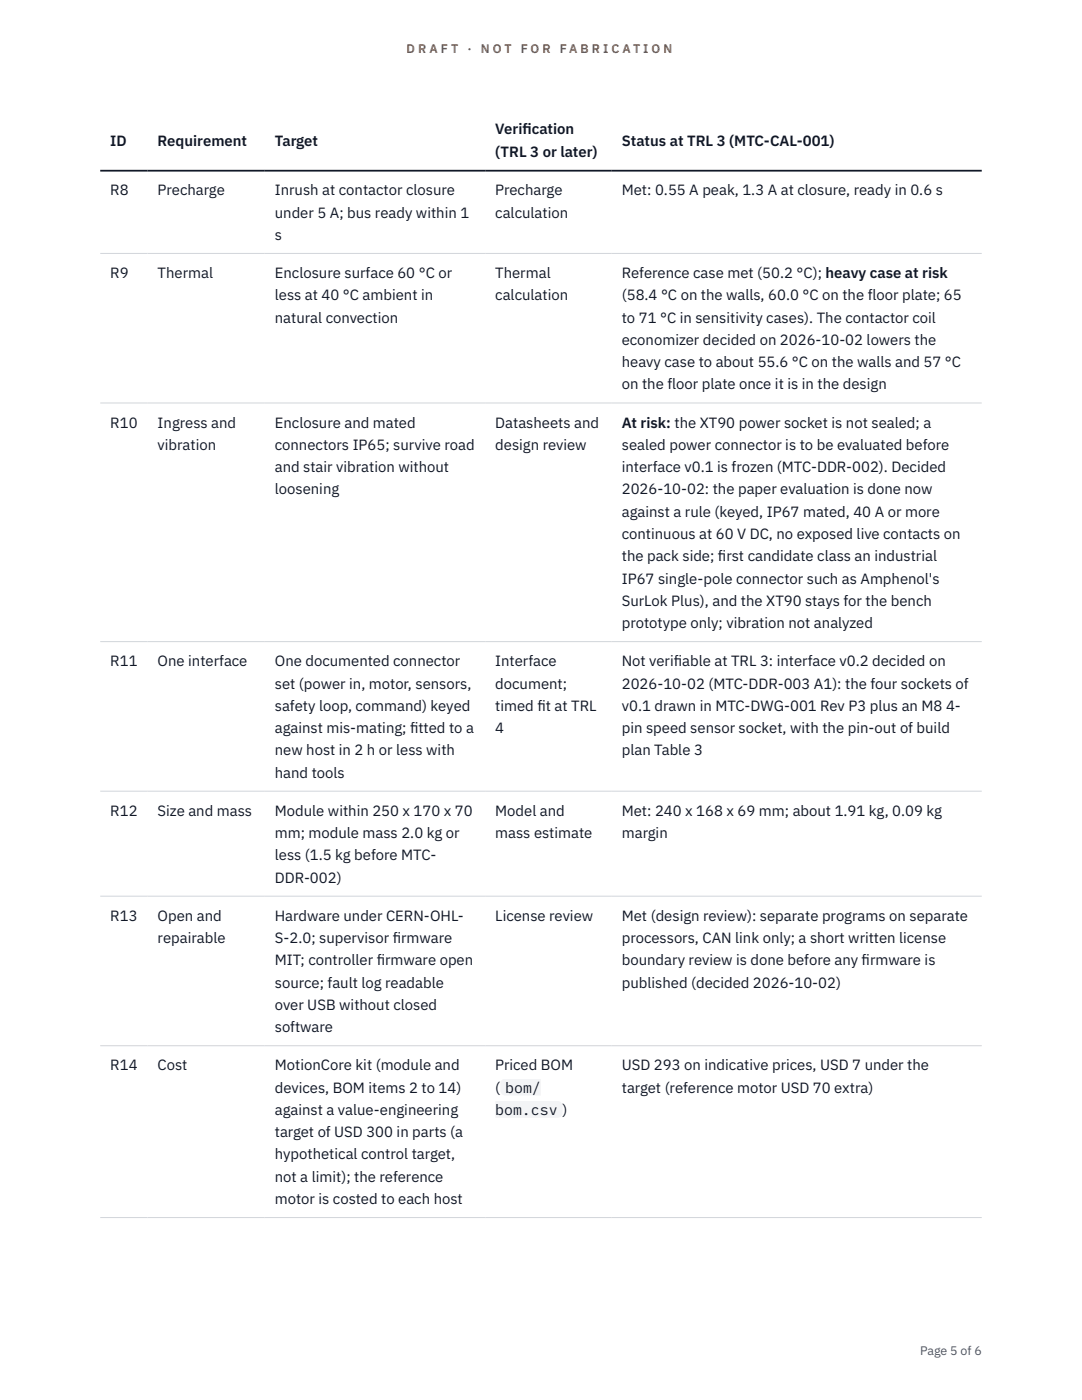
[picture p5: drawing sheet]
<svg xmlns="http://www.w3.org/2000/svg" width="216mm" height="279mm" viewBox="0 0 216 279" stroke-linecap="round" stroke-linejoin="round" font-family="sans-serif">
<defs><g id="words">
<g font-size="3" fill="#111827">
<text x="22" y="29.1">ID</text>
<text x="31.5" y="29.1">Requirement</text>
<text x="54.8" y="29.1">Target</text>
<text x="98.8" y="26.8">Verif</text>
<text x="104.2" y="26.8">ication</text>
<text x="124.1" y="29.1">Status at TRL 3 (MTC-CAL-001)</text>
<text x="98.8" y="31.3">(TRL 3 or later)</text>
<text x="22" y="39">R8</text>
<text x="31.5" y="39">Precharge</text>
<text x="54.8" y="39">Inrush at contactor closure</text>
<text x="98.8" y="39">Precharge</text>
<text x="124.1" y="39">Met: 0.55 A peak, 1.3 A at closure, ready in 0.6 s</text>
<text x="54.8" y="43.4">under 5 A; bus ready within 1</text>
<text x="54.8" y="47.9">s</text>
<text x="98.8" y="43.4">calculation</text>
<text x="22" y="55.5">R9</text>
<text x="31.5" y="55.5">Thermal</text>
<text x="54.8" y="55.5">Enclosure surface 60 °C or</text>
<text x="54.8" y="59.9">less at 40 °C ambient in</text>
<text x="98.8" y="55.5">Thermal</text>
<text x="98.8" y="59.9">calculation</text>
<text x="124.1" y="55.5">Reference case met (50.2 °C); heavy case at risk</text>
<text x="124.1" y="59.9">(58.4 °C on the walls, 60.0 °C on the floor plate; 65</text>
<text x="54.8" y="64.4">natural convection</text>
<text x="124.1" y="64.4">to 71 °C in sensitivity cases). The contactor coil</text>
<text x="124.1" y="68.8">economizer decided on 2026-10-02 lowers the</text>
<text x="124.1" y="73.3">heavy case to about 55.6 °C on the walls and 57 °C</text>
<text x="124.1" y="77.7">on the floor plate once it is in the design</text>
<text x="22" y="85.3">R10</text>
<text x="31.5" y="85.3">Ingress and</text>
<text x="31.5" y="89.8">vibration</text>
<text x="54.8" y="85.3">Enclosure and mated</text>
<text x="54.8" y="89.8">connectors IP65; survive road</text>
<text x="98.8" y="85.3">Datasheets and</text>
<text x="98.8" y="89.8">design review</text>
<text x="124.1" y="85.3">At risk: the XT90 power socket is not sealed; a</text>
<text x="124.1" y="89.8">sealed power connector is to be evaluated before</text>
<text x="54.8" y="94.2">and stair vibration without</text>
<text x="124.1" y="94.2">interface v0.1 is frozen (MTC-DDR-002). Decided</text>
<text x="54.8" y="98.7">loosening</text>
<text x="124.1" y="98.7">2026-10-02: the paper evaluation is done now</text>
<text x="124.1" y="103.1">against a rule (keyed, IP67 mated, 40 A or more</text>
<text x="124.1" y="107.6">continuous at 60 V DC, no exposed live contacts on</text>
<text x="124.1" y="112">the pack side; f</text>
<text x="143.3" y="112">irst candidate class an industrial</text>
<text x="124.1" y="116.5">IP67 single-pole connector such as Amphenol's</text>
<text x="124.1" y="120.9">SurLok Plus), and the XT90 stays for the bench</text>
<text x="124.1" y="125.4">prototype only; vibration not analyzed</text>
<text x="22" y="133">R11</text>
<text x="31.5" y="133">One interface</text>
<text x="54.8" y="133">One documented connector</text>
<text x="54.8" y="137.4">set (power in, motor, sensors,</text>
<text x="98.8" y="133">Interface</text>
<text x="98.8" y="137.4">document;</text>
<text x="124.1" y="133">Not verif</text>
<text x="124.1" y="137.4">2026-10-02 (MTC-DDR-003 A1): the four sockets of</text>
<text x="134.5" y="133">iable at TRL 3: interface v0.2 decided on</text>
<text x="54.8" y="141.9">safety loop, command) keyed</text>
<text x="98.8" y="141.9">timed f</text>
<text x="107.2" y="141.9">it at TRL</text>
<text x="124.1" y="141.9">v0.1 drawn in MTC-DWG-001 Rev P3 plus an M8 4-</text>
<text x="54.8" y="146.3">against mis-mating; f</text>
<text x="81.8" y="146.3">itted to a</text>
<text x="98.8" y="146.3">4</text>
<text x="124.1" y="146.3">pin speed sensor socket, with the pin-out of build</text>
<text x="54.8" y="150.8">new host in 2 h or less with</text>
<text x="54.8" y="155.2">hand tools</text>
<text x="124.1" y="150.8">plan Table 3</text>
<text x="22" y="162.8">R12</text>
<text x="31.5" y="162.8">Size and mass</text>
<text x="54.8" y="162.8">Module within 250 x 170 x 70</text>
<text x="54.8" y="167.3">mm; module mass 2.0 kg or</text>
<text x="98.8" y="162.8">Model and</text>
<text x="98.8" y="167.3">mass estimate</text>
<text x="124.1" y="162.8">Met: 240 x 168 x 69 mm; about 1.91 kg, 0.09 kg</text>
<text x="124.1" y="167.3">margin</text>
<text x="54.8" y="171.7">less (1.5 kg before MTC-</text>
<text x="54.8" y="176.2">DDR-002)</text>
<text x="22" y="183.8">R13</text>
<text x="31.5" y="183.8">Open and</text>
<text x="54.8" y="183.8">Hardware under CERN-OHL-</text>
<text x="98.8" y="183.8">License review</text>
<text x="124.1" y="183.8">Met (design review): separate programs on separate</text>
<text x="31.5" y="188.2">repairable</text>
<text x="54.8" y="188.2">S-2.0; supervisor f</text>
<text x="78.4" y="188.2">irmware</text>
<text x="124.1" y="188.2">processors, CAN link only; a short written license</text>
<text x="54.8" y="192.7">MIT; controller f</text>
<text x="54.8" y="197.1">source; fault log readable</text>
<text x="75.2" y="192.7">irmware open</text>
<text x="124.1" y="192.7">boundary review is done before any f</text>
<text x="124.1" y="197.1">published (decided 2026-10-02)</text>
<text x="171.9" y="192.7">irmware is</text>
<text x="54.8" y="201.6">over USB without closed</text>
<text x="54.8" y="206">software</text>
<text x="22" y="213.6">R14</text>
<text x="31.5" y="213.6">Cost</text>
<text x="54.8" y="213.6">MotionCore kit (module and</text>
<text x="98.8" y="213.6">Priced BOM</text>
<text x="124.1" y="213.6">USD 293 on indicative prices, USD 7 under the</text>
<text x="54.8" y="218.1">devices, BOM items 2 to 14)</text>
<text x="98.8" y="218.1">(</text>
<text x="100.8" y="218.1">bom/</text>
<text x="124.1" y="218.1">target (reference motor USD 70 extra)</text>
<text x="54.8" y="222.5">against a value-engineering</text>
<text x="54.8" y="227">target of USD 300 in parts (a</text>
<text x="98.8" y="222.5">bom.csv</text>
<text x="112.3" y="222.5">)</text>
<text x="54.8" y="231.4">hypothetical control target,</text>
<text x="54.8" y="235.8">not a limit); the reference</text>
<text x="54.8" y="240.3">motor is costed to each host</text>
</g>
<g font-size="2.5" fill="#b45309">
<text x="81.1" y="10.5">D R A F T</text>
<text x="93.3" y="10.5">·</text>
<text x="95.9" y="10.5">N O T</text>
<text x="103.9" y="10.5">F O R</text>
<text x="111.7" y="10.5">F A B R I C A T I O N</text>
</g>
<text font-size="2.5" fill="#4b5563" x="183.6" y="270.3">Page 5 of 6</text>
</g></defs>
<path d="M20 50.6h175.9M20 80.4h175.9M20 128.1h175.9M20 157.9h175.9M20 178.9h175.9M20 208.7h175.9M20 243h175.9" fill="none" stroke="#d1d5db" stroke-width=".2"/>
<path d="M20 34.1h175.9" fill="none" stroke="#111827" stroke-width=".35"/>
<g fill="#f3f4f6">
<path d="M99.8 215.3h8.1v3.3h-8.1z"/>
<path d="M98.8 219.7h13.5v3.4h-13.5z"/>
</g>
<use href="#words"/>
</svg>
